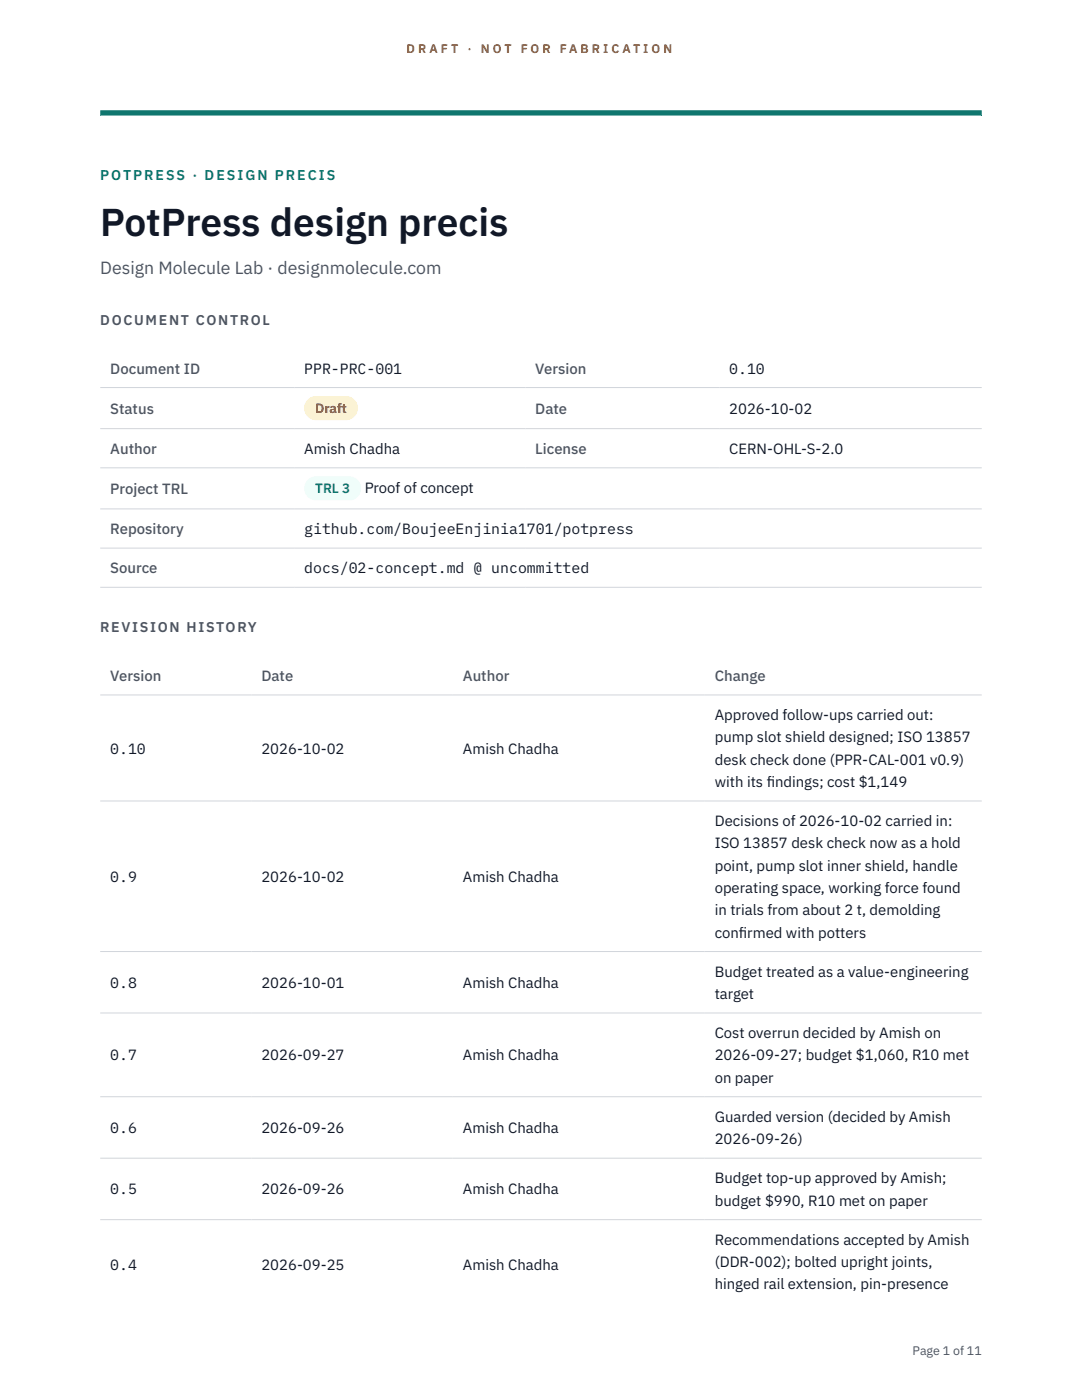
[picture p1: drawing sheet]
<svg xmlns="http://www.w3.org/2000/svg" width="216mm" height="279mm" viewBox="0 0 216 279" stroke-linecap="round" stroke-linejoin="round" font-family="sans-serif">
<defs><g id="words">
<text font-size="7.8" fill="#111827" x="20" y="47.1">PotPress design precis</text>
<text font-size="3.5" fill="#4b5563" x="20" y="54.6">Design Molecule Lab · designmolecule.com</text>
<g font-size="3" fill="#4b5563">
<text x="22" y="74.5">Document ID</text>
<text x="106.8" y="74.5">Version</text>
<text x="22" y="82.6">Status</text>
<text x="106.8" y="82.6">Date</text>
<text x="22" y="90.6">Author</text>
<text x="106.8" y="90.6">License</text>
<text x="22" y="98.6">Project TRL</text>
<text x="22" y="106.6">Repository</text>
<text x="22" y="114.4">Source</text>
<text x="22" y="135.9">Version</text>
<text x="52.2" y="135.9">Date</text>
<text x="92.4" y="135.9">Author</text>
<text x="142.6" y="135.9">Change</text>
</g>
<g font-size="3" fill="#111827">
<text x="60.7" y="74.5">PPR-PRC-001</text>
<text x="145.5" y="74.5">0.10</text>
<text x="145.5" y="82.6">2026-10-02</text>
<text x="60.7" y="90.6">Amish Chadha</text>
<text x="145.5" y="90.6">CERN-OHL-S-2.0</text>
<text x="72.8" y="98.5">Proof of concept</text>
<text x="60.7" y="106.6">github.com/BoujeeEnjinia1701/potpress</text>
<text x="60.7" y="114.4">docs/02-concept.md @ uncommitted</text>
<text x="142.6" y="143.7">Approved follow-ups carried out:</text>
<text x="142.6" y="148.2">pump slot shield designed; ISO 13857</text>
<text x="22" y="150.4">0.10</text>
<text x="52.2" y="150.4">2026-10-02</text>
<text x="92.4" y="150.4">Amish Chadha</text>
<text x="142.6" y="152.6">desk check done (PPR-CAL-001 v0.9)</text>
<text x="142.6" y="157.1">with its f</text>
<text x="153" y="157.1">indings; cost $1,149</text>
<text x="142.6" y="164.9">Decisions of 2026-10-02 carried in:</text>
<text x="142.6" y="169.3">ISO 13857 desk check now as a hold</text>
<text x="142.6" y="173.8">point, pump slot inner shield, handle</text>
<text x="22" y="176">0.9</text>
<text x="52.2" y="176">2026-10-02</text>
<text x="92.4" y="176">Amish Chadha</text>
<text x="142.6" y="178.2">operating space, working force found</text>
<text x="142.6" y="182.7">in trials from about 2 t, demolding</text>
<text x="142.6" y="187.1">conf</text>
<text x="147.4" y="187.1">irmed with potters</text>
<text x="22" y="197.1">0.8</text>
<text x="52.2" y="197.1">2026-10-01</text>
<text x="92.4" y="197.1">Amish Chadha</text>
<text x="142.6" y="194.9">Budget treated as a value-engineering</text>
<text x="142.6" y="199.4">target</text>
<text x="142.6" y="207.2">Cost overrun decided by Amish on</text>
<text x="22" y="211.6">0.7</text>
<text x="52.2" y="211.6">2026-09-27</text>
<text x="92.4" y="211.6">Amish Chadha</text>
<text x="142.6" y="211.6">2026-09-27; budget $1,060, R10 met</text>
<text x="142.6" y="216.1">on paper</text>
<text x="22" y="226.1">0.6</text>
<text x="52.2" y="226.1">2026-09-26</text>
<text x="92.4" y="226.1">Amish Chadha</text>
<text x="142.6" y="223.9">Guarded version (decided by Amish</text>
<text x="142.6" y="228.3">2026-09-26)</text>
<text x="22" y="238.4">0.5</text>
<text x="52.2" y="238.4">2026-09-26</text>
<text x="92.4" y="238.4">Amish Chadha</text>
<text x="142.6" y="236.2">Budget top-up approved by Amish;</text>
<text x="142.6" y="240.6">budget $990, R10 met on paper</text>
<text x="142.6" y="248.4">Recommendations accepted by Amish</text>
<text x="22" y="253.4">0.4</text>
<text x="52.2" y="253.4">2026-09-25</text>
<text x="92.4" y="253.4">Amish Chadha</text>
<text x="142.6" y="252.9">(DDR-002); bolted upright joints,</text>
<text x="142.6" y="257.3">hinged rail extension, pin-presence</text>
</g>
<text font-size="2.8" fill="#0f766e" x="20" y="36">POTPRESS · DESIGN PRECIS</text>
<g font-size="2.8" fill="#4b5563">
<text x="20" y="64.8">DOCUMENT CONTROL</text>
<text x="20" y="126.2">REVISION HISTORY</text>
</g>
<text font-size="2.7" fill="#92400e" x="62.9" y="82.5">Draft</text>
<text font-size="2.7" fill="#0f766e" x="62.9" y="98.5">TRL 3</text>
<g font-size="2.5" fill="#b45309">
<text x="81.1" y="10.5">D R A F T</text>
<text x="93.3" y="10.5">·</text>
<text x="95.9" y="10.5">N O T</text>
<text x="103.9" y="10.5">F O R</text>
<text x="111.7" y="10.5">F A B R I C A T I O N</text>
</g>
<text font-size="2.5" fill="#4b5563" x="182.1" y="270.3">Page 1 of 11</text>
</g></defs>
<path d="M20 23.1h175.9zM20 22h175.9v1.1h-175.9z" fill-rule="evenodd" fill="#0f766e"/>
<g fill="none" stroke="#d1d5db" stroke-width=".2">
<path d="M20 77.3h175.9M20 85.5h175.9M20 93.4h175.9M20 101.6h175.9M20 109.4h175.9M20 117.2h175.9M20 138.7h175.9M20 159.9h175.9M20 189.9h175.9M20 202.2h175.9M20 218.9h175.9M20 231.1h175.9"/>
<path d="M20 243.4h175.9"/>
</g>
<path d="M60.7 79h10.7v4.9h-10.7z" fill="#fef3c7"/>
<path d="M60.7 95.1h11.4v4.8h-11.4z" fill="#f0fdfa"/>
<use href="#words"/>
</svg>
